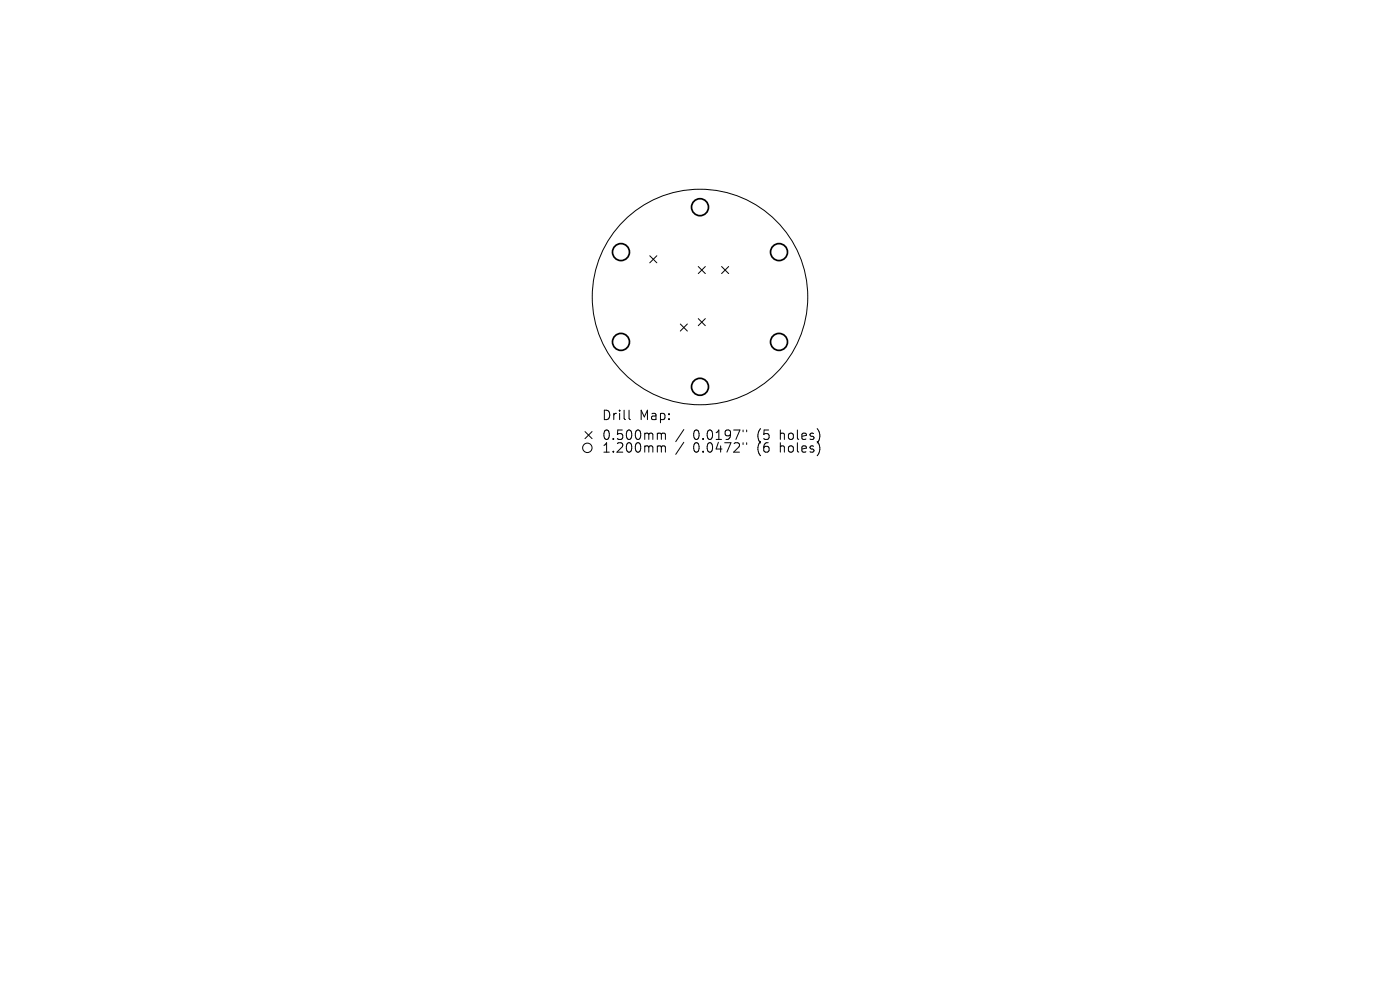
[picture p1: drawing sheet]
<svg xmlns="http://www.w3.org/2000/svg" width="297mm" height="210mm" viewBox="0 0 297 210" stroke-linecap="round" stroke-linejoin="round" font-family="sans-serif">
<defs><g id="words">
<g font-size="2.8">
<text x="127.6" y="89.4">Drill</text>
<text x="135.6" y="89.4">Map:</text>
<text x="127.6" y="93.6">0.500mm</text>
<text x="147.1" y="93.6">0.0197&quot;</text>
<text x="160.8" y="93.6">(5</text>
<text x="165.7" y="93.6">holes)</text>
<text x="127.6" y="96.3">1.200mm</text>
<text x="147.1" y="96.3">0.0472&quot;</text>
<text x="160.8" y="96.3">(6</text>
<text x="165.7" y="96.3">holes)</text>
</g>
</g></defs>
<g fill="none" stroke="#000" stroke-width=".21">
<path d="M137.8 54.3l1.5 1.5M139.3 54.3l-1.5 1.5M148.1 56.5l1.5 1.5M149.6 56.5l-1.5 1.5M153.1 56.5l1.5 1.5M154.6 56.5l-1.5 1.5M144.3 68.7l1.5 1.5M145.8 68.7l-1.5 1.5M148.1 67.6l1.5 1.5M149.6 67.6l-1.5 1.5M124.1 91.6l1.5 1.5M125.6 91.6l-1.5 1.5"/>
<path d="M133.4 87v1.7l.3 .3M139.7 91.9h.3l.3 .3M139.7 94.6h.3l.3 .3M140.3 92.2l.3-.3 .5 .1 .1 1.2M140.3 92.2v1M140.3 94.9v1M140.3 94.9l.3-.3 .5 .1 .1 1.2M145.1 91.1l-1.7 2.6M145.1 93.8l-1.7 2.6M157.6 91.2v.4M157.6 93.9v.4M158.4 91.2v.4"/>
<path d="M158.4 93.9v.4"/>
<circle cx="148.5" cy="63" r="22.9"/>
<circle cx="124.6" cy="95" r="1"/>
</g>
<g fill="none" stroke="#000" stroke-width=".36">
<circle cx="131.7" cy="53.5" r="1.8"/>
<circle cx="148.5" cy="44" r="1.8"/>
<circle cx="165.3" cy="53.5" r="1.8"/>
<circle cx="131.7" cy="72.5" r="1.8"/>
<circle cx="165.3" cy="72.5" r="1.8"/>
<circle cx="148.5" cy="82.1" r="1.8"/>
</g>
<use href="#words"/>
</svg>
